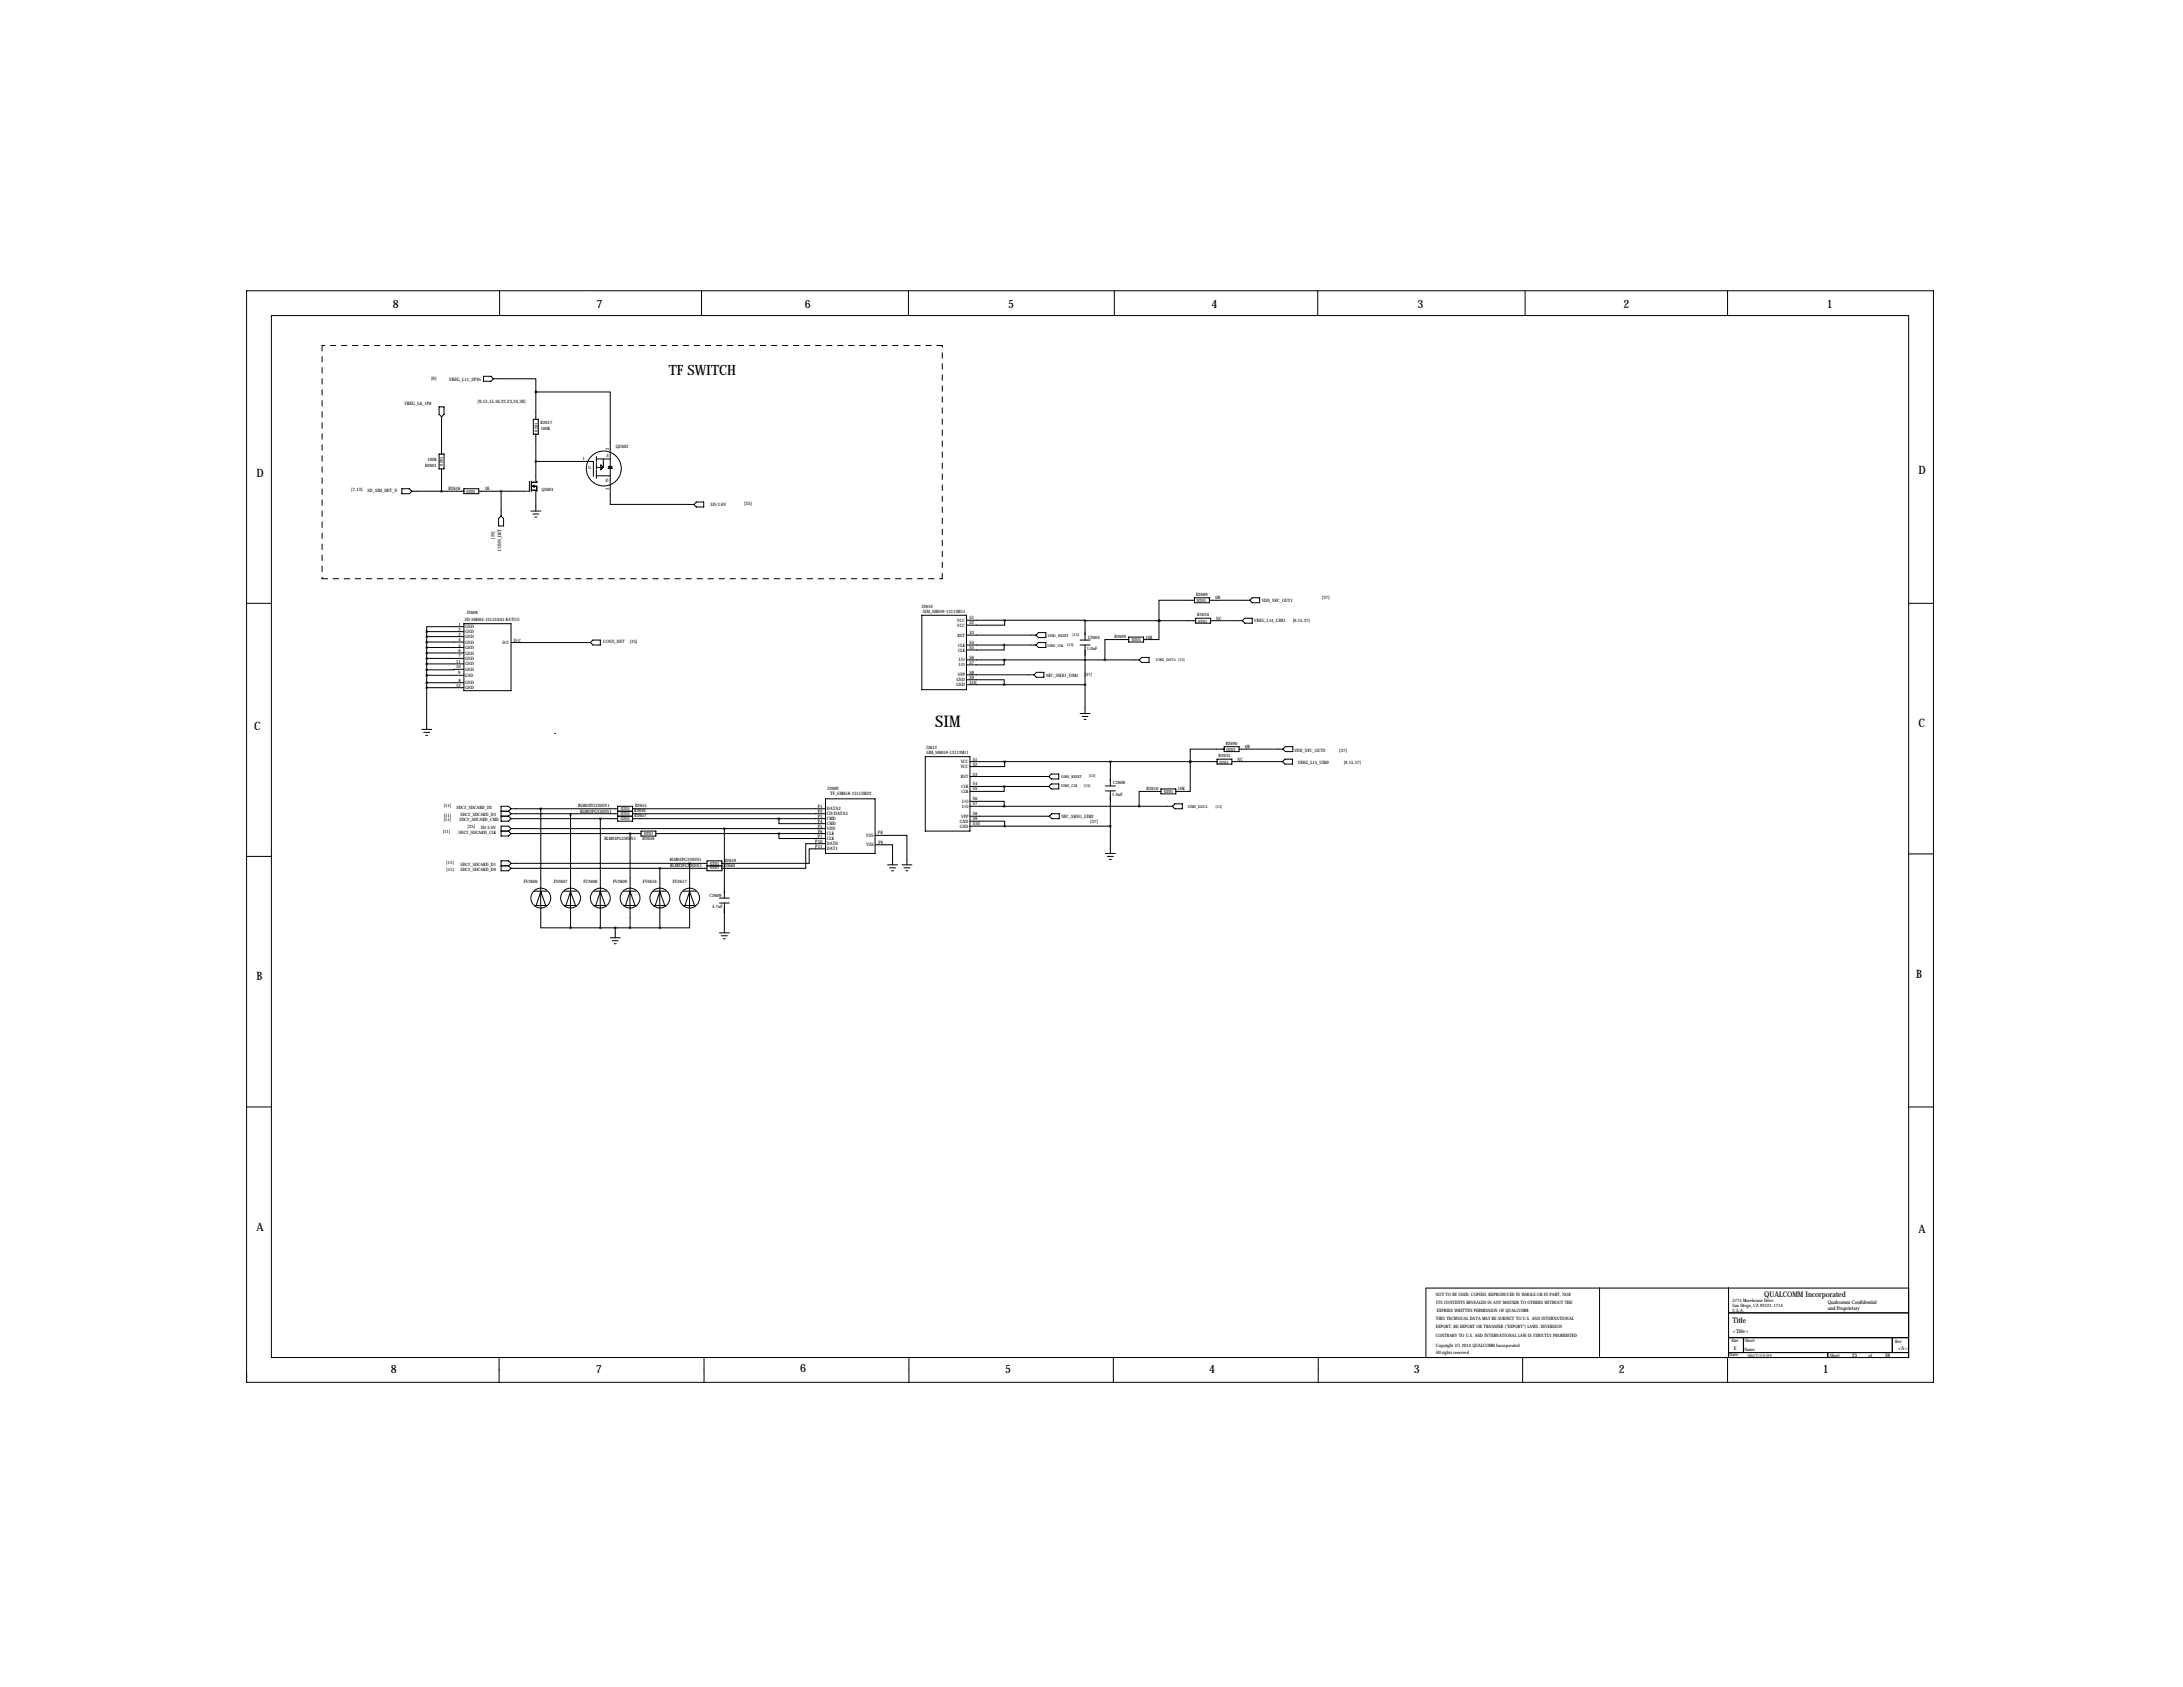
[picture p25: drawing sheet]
<svg xmlns="http://www.w3.org/2000/svg" width="1118mm" height="864mm" viewBox="0 0 1118 864" stroke-linecap="round" stroke-linejoin="round" font-family="sans-serif">
<defs><g id="words">
<text font-size="8.2" x="479" y="372">SIM</text>
<g font-size="7.3">
<text x="342" y="192">TF SW</text>
<text x="362" y="192">ITCH</text>
</g>
<g font-size="5.9">
<text x="201" y="158">8</text>
<text x="305" y="158">7</text>
<text x="412" y="158">6</text>
<text x="516" y="158">5</text>
<text x="620" y="158">4</text>
<text x="726" y="158">3</text>
<text x="831" y="158">2</text>
<text x="935" y="158">1</text>
<text x="131" y="244">D</text>
<text x="982" y="243">D</text>
<text x="130" y="374">C</text>
<text x="982" y="372">C</text>
<text x="131" y="502">B</text>
<text x="981" y="501">B</text>
<text x="131" y="630">A</text>
<text x="982" y="631">A</text>
<text x="200" y="703">8</text>
<text x="305" y="703">7</text>
<text x="410" y="703">6</text>
<text x="515" y="703">5</text>
<text x="619" y="703">4</text>
<text x="724" y="703">3</text>
<text x="829" y="703">2</text>
<text x="933" y="703">1</text>
</g>
<g font-size="4">
<text x="903" y="664">QUALCOMM Incorporated</text>
<text x="887" y="677">Title</text>
</g>
<g font-size="2.6">
<text x="936" y="668">Qualcomm Confidential</text>
<text x="936" y="671">and Proprietary</text>
<text x="887" y="682">&lt;Title&gt;</text>
<text x="888" y="691">E</text>
<text x="895" y="695">2017/12/22</text>
<text x="948" y="695">25</text>
<text x="965" y="695">38</text>
<text x="972" y="691">&lt;A&gt;</text>
</g>
<g font-size="2.4">
<text x="221" y="195">[9]</text>
<text x="230" y="195">VREG_L11_2P95</text>
<text x="207" y="207">VREG_L6_1P8</text>
<text x="245" y="206">[9,13,15,16,22,23,24,38]</text>
<text x="312" y="230" transform="rotate(-90 312 230)">2</text>
<text x="315" y="229">Q2602</text>
<text x="298" y="236">1</text>
<text x="230" y="251">R2616</text>
<text x="248" y="251">1K</text>
<text x="312" y="251" transform="rotate(-90 312 251)">3</text>
<text x="364" y="259">SD-3.0V</text>
<text x="381" y="259">[25]</text>
<text x="253" y="276" transform="rotate(-90 253 276)">[25]</text>
<text x="257" y="282" transform="rotate(-90 257 282)">CONN_DET</text>
<text x="424" y="404">J2609</text>
<text x="425" y="407">TF_SM058-13113M22</text>
<text x="419" y="414">P1</text>
<text x="419" y="416">P2</text>
<text x="419" y="419">P3</text>
<text x="423" y="415">DATA2</text>
<text x="423" y="417">CD/DATA3</text>
<text x="423" y="420">CMD</text>
<text x="419" y="421">P4</text>
<text x="419" y="424">P5</text>
<text x="423" y="422">CMD</text>
<text x="423" y="425">VDD</text>
<text x="417" y="431">P10</text>
<text x="419" y="426">P6</text>
<text x="419" y="429">P7</text>
<text x="423" y="428">CLK</text>
<text x="423" y="430">CLK</text>
<text x="443" y="428">VSS</text>
<text x="449" y="427">P8</text>
<text x="450" y="432">P9</text>
<text x="417" y="434">P11</text>
<text x="423" y="433">DAT0</text>
<text x="423" y="435">DAT1</text>
<text x="444" y="433">VSS</text>
</g>
<g font-size="2.3">
<text x="275" y="221" transform="rotate(-90 275 221)">0201</text>
<text x="277" y="217">R2617</text>
<text x="277" y="220">100K</text>
<text x="310" y="234">S</text>
<text x="218" y="239">R2601</text>
<text x="219" y="236">100K</text>
<text x="227" y="238" transform="rotate(-90 227 238)">0201</text>
<text x="301" y="240">G</text>
<text x="180" y="252">[7,13]</text>
<text x="188" y="252">SD_SIM_DET_N</text>
<text x="277" y="251">Q2601</text>
<text x="310" y="247">D</text>
<text x="239" y="252">0201</text>
<text x="612" y="305">R2689</text>
<text x="472" y="311">J2610</text>
<text x="613" y="308">0201</text>
<text x="622" y="307">0R</text>
<text x="646" y="308">VDD_NFC_OUT1</text>
<text x="677" y="307">[37]</text>
<text x="239" y="314">J2608</text>
<text x="472" y="314">SIM_SM059-13113M11</text>
<text x="496" y="317">S1</text>
<text x="613" y="315">R2634</text>
<text x="623" y="317">NC</text>
<text x="235" y="320">1</text>
<text x="235" y="323">2</text>
<text x="238" y="318">SD-SM064-13112A01-KATUO</text>
<text x="238" y="322">GND</text>
<text x="490" y="318">VCC</text>
<text x="490" y="321">VCC</text>
<text x="496" y="320">S2</text>
<text x="613" y="319">0201</text>
<text x="642" y="319">VREG_L14_UIM1</text>
<text x="662" y="318">[9,15,37]</text>
<text x="235" y="325">3</text>
<text x="235" y="328">4</text>
<text x="238" y="324">GND</text>
<text x="238" y="327">GND</text>
<text x="238" y="329">GND</text>
<text x="257" y="330">D/C</text>
<text x="263" y="328">D/C</text>
<text x="309" y="329">CONN_DET</text>
<text x="322" y="329">[25]</text>
<text x="490" y="326">RST</text>
<text x="496" y="325">S3</text>
<text x="496" y="330">S4</text>
<text x="557" y="327">C2604</text>
<text x="571" y="326">R2609</text>
<text x="579" y="328">0201</text>
<text x="586" y="327">10K</text>
<text x="235" y="331">5</text>
<text x="235" y="334">6</text>
<text x="238" y="332">GND</text>
<text x="238" y="335">GND</text>
<text x="490" y="334">CLK</text>
<text x="490" y="331">CLK</text>
<text x="496" y="332">S5</text>
<text x="556" y="333">1.0uF</text>
<text x="234" y="339">11</text>
<text x="235" y="337">7</text>
<text x="238" y="341">GND</text>
<text x="238" y="338">GND</text>
<text x="491" y="339">I/O</text>
<text x="491" y="341">I/O</text>
<text x="496" y="337">S6</text>
<text x="496" y="340">S7</text>
<text x="234" y="342">10</text>
<text x="235" y="345">9</text>
<text x="238" y="347">GND</text>
<text x="238" y="343">GND</text>
<text x="490" y="346">VPP</text>
<text x="496" y="347">S9</text>
<text x="496" y="345">S8</text>
<text x="536" y="346">NFC_SW</text>
<text x="544" y="346">IO_UIM1</text>
<text x="555" y="346">[37]</text>
<text x="234" y="352">12</text>
<text x="235" y="349">8</text>
<text x="238" y="353">GND</text>
<text x="238" y="350">GND</text>
<text x="490" y="349">GND</text>
<text x="490" y="351">GND</text>
<text x="496" y="350">S10</text>
<text x="474" y="384">J2612</text>
<text x="627" y="381">R2690</text>
<text x="637" y="383">0R</text>
<text x="474" y="386">SIM_SM059-13113M11</text>
<text x="498" y="389">S1</text>
<text x="624" y="388">R2635</text>
<text x="628" y="385">0201</text>
<text x="634" y="389">NC</text>
<text x="663" y="385">VDD_NFC_OUT2</text>
<text x="686" y="385">[37]</text>
<text x="492" y="391">VCC</text>
<text x="492" y="393">VCC</text>
<text x="498" y="392">S2</text>
<text x="624" y="391">0201</text>
<text x="664" y="391">VREG_L15_UIM2</text>
<text x="688" y="391">[9,15,37]</text>
<text x="492" y="398">RST</text>
<text x="498" y="397">S3</text>
<text x="570" y="402">C2608</text>
<text x="492" y="406">CLK</text>
<text x="492" y="403">CLK</text>
<text x="498" y="405">S5</text>
<text x="498" y="402">S4</text>
<text x="569" y="408">1.0uF</text>
<text x="587" y="404">R2610</text>
<text x="596" y="406">0201</text>
<text x="603" y="405">10K</text>
<text x="227" y="413">[11]</text>
<text x="296" y="413">BLM03PG330SN1</text>
<text x="325" y="413">R2655</text>
<text x="493" y="411">I/O</text>
<text x="493" y="414">I/O</text>
<text x="498" y="410">S6</text>
<text x="498" y="412">S7</text>
<text x="227" y="418">[11]</text>
<text x="234" y="414">SDC2_SDCARD_D2</text>
<text x="236" y="418">SDC2_SDCARD_D3</text>
<text x="297" y="416">BLM03PG330SN1</text>
<text x="318" y="415">0201</text>
<text x="318" y="417">0201</text>
<text x="318" y="420">0201</text>
<text x="325" y="416">R2656</text>
<text x="325" y="418">R2657</text>
<text x="492" y="419">VPP</text>
<text x="498" y="420">S9</text>
<text x="498" y="417">S8</text>
<text x="543" y="419">NFC_SW</text>
<text x="551" y="419">IO_UIM2</text>
<text x="227" y="420">[11]</text>
<text x="235" y="420">SDC2_SDCARD_CMD</text>
<text x="239" y="424">[25]</text>
<text x="246" y="424">SD-3.0V</text>
<text x="491" y="421">GND</text>
<text x="491" y="424">GND</text>
<text x="498" y="422">S10</text>
<text x="558" y="421">[37]</text>
<text x="227" y="426">[11]</text>
<text x="235" y="427">SDC2_SDCARD_CLK</text>
<text x="309" y="430">BLM03PG330SN1</text>
<text x="329" y="430">R2658</text>
<text x="330" y="427">0201</text>
<text x="228" y="442">[11]</text>
<text x="236" y="443">SDC2_SDCARD_D1</text>
<text x="343" y="441">BLM03PG330SN1</text>
<text x="364" y="443">0201</text>
<text x="370" y="444">R2660</text>
<text x="371" y="441">R2659</text>
<text x="228" y="446">[11]</text>
<text x="236" y="446">SDC2_SDCARD_D0</text>
<text x="343" y="444">BLM03PG330SN1</text>
<text x="364" y="445">0201</text>
<text x="268" y="452">FV2606</text>
<text x="283" y="452">FV2607</text>
<text x="299" y="452">FV2608</text>
<text x="314" y="452">FV2609</text>
<text x="329" y="452">FV2616</text>
<text x="344" y="452">FV2617</text>
<text x="363" y="459">C2609</text>
<text x="365" y="465">4.7uF</text>
<text x="735" y="663">NOT TO BE USED, COPIED, REPRODUCED IN W</text>
<text x="781" y="663">HOLE OR IN PART, NOR</text>
<text x="735" y="668">ITS CONTENTS REVEALED IN ANY MANNER TO OTHERS W</text>
<text x="736" y="672">EXPRESS W</text>
<text x="747" y="672">RITTEN PERMISSION OF QUALCOMM.</text>
<text x="793" y="668">ITHOUT THE</text>
<text x="887" y="669">San Diego, CA 92121-1714</text>
<text x="887" y="672">U.S.A.</text>
<text x="887" y="667">5775 Morehouse Drive</text>
<text x="735" y="676">THIS TECHNICAL DATA MAY BE SUBJECT TO U.S. AND INTERNATIONAL</text>
<text x="735" y="680">EXPORT, RE-EXPORT OR TRANSFER (&quot;EXPORT&quot;) LAW</text>
<text x="786" y="680">S. DIVERSION</text>
<text x="735" y="684">CONTRARY TO U.S. AND INTERNATIONAL LAWIS STRICTLY PROHIBITED</text>
<text x="735" y="690">Copyright (C) 2014 QUALCOMM Incorporated</text>
<text x="886" y="687">Size</text>
<text x="893" y="687">Sheet</text>
<text x="970" y="688">Rev</text>
<text x="735" y="693">All rights reserved</text>
<text x="885" y="694">Date:</text>
<text x="893" y="692">Name</text>
<text x="937" y="695">Sheet</text>
<text x="957" y="695">of</text>
</g>
<g font-size="2">
<text x="536" y="326">UIM1_RESET</text>
<text x="549" y="326">[13]</text>
<text x="536" y="331">UIM1_CLK</text>
<text x="546" y="331">[13]</text>
<text x="592" y="339">UIM1_DATA [13]</text>
<text x="543" y="398">UIM2_RESET</text>
<text x="557" y="398">[13]</text>
<text x="543" y="403">UIM2_CLK</text>
<text x="555" y="403">[13]</text>
<text x="608" y="414">UIM2_DATA</text>
<text x="622" y="414">[13]</text>
</g>
</g></defs>
<g fill="none" stroke="#000" stroke-width=".51">
<path d="M256 149v13M299 149h-173v559h864v-399M299 149h691v160h-13M359 149v13M465 149v13M570 149v13M675 149v13M781 149v13M884 149v13M139 162h838v533h-838zM248 193h3l2 1-2 1h-3zM253 194h21v7"/>
<path d="M225 208h2v4l-1 1-1-1zM226 213v19M273 215h3v7h-3zM274 201h38v57h43M274 201v14M225 232h2v8h-2zM274 222v24M274 236h27M301 236h3v8M305 234v2M305 237v3M305 235h7"/>
<path d="M305 239h4M308 238l1 1-1 2zM309 235v4M311 239h2M312 239l1 1h-2zM206 250h4l1 1-1 2h-4zM211 251h26M226 240v11M237 250h8v3h-8zM245 251h24M257 251v13M271 246v5h-1"/>
<path d="M272 246v5M272 251h3M273 249h2v2M274 251v11M275 246v1h-3M305 241v4M305 244h7M356 257h4v3h-4l-1-2zM255 265l2-1 1 1v4h-3zM272 262h5M273 263h3M274 265h1"/>
<path d="M126 309h13M237 319h25v35h-25zM472 315h23v38h-23zM495 318h19M514 318h41M514 318v2h-19M555 318v10M555 318h57M593 318v9h-8M593 318h.1M612 307h-19v11M612 306h7v3h-7z"/>
<path d="M612 316h8v3h-8zM619 307h21M620 318h16M636 318l1-2h4v3h-4zM640 307l1-1h4v3h-4zM218 323h19M218 326h19M218 329h19M218 334h19M218 337h19M218 340h19M218 331h19"/>
<path d="M218 323v50M237 321h-19v2M262 329h40M302 329l2-1h3v2h-3zM495 330h35M495 325h35M495 338h88M514 338v2h-19M514 330v3h-19M532 329h3v2h-3l-2-1zM532 324h3v2h-3l-2-1zM553 328h5"/>
<path d="M553 330h5M555 330v35M578 327h-12v11M578 326h7v3h-7zM584 337h4v2h-4l-1-1zM218 346h19M218 350h19M218 352h19M237 343h-19M495 348h19v3M495 345h34M495 351h60"/>
<path d="M531 344h3v3h-3l-2-2zM216 373h5M217 375h3M218 376h1M284 375h.1M553 365h5M554 367h3M555 368h1M474 387h23v38h-23zM497 390h126M497 398h40M514 390v2h-17"/>
<path d="M537 398l1-2h4v3h-4zM568 390v12M609 390v15h-7M609 390h.1M623 389h8v2h-8zM627 383h-18v7M627 382h7v3h-7zM631 390h26M634 383h23M657 390l1-1h4v2h-4zM657 383l1-1h4v3h-4zM257 418h3"/>
<path d="M257 415h3M260 418l2 1M260 415l2 2M262 417h30M262 414l-2-1h-3v7h3l2-1M262 414h54M262 419h54M262 417l-2 1M262 414l-2 1M277 414v61h15M292 417v58M307 419v37l-2 7"/>
<path d="M316 417h-24M316 413h8v7h-8zM316 418h8M316 415h8M324 414h99M324 417h99M324 419h99M399 419v3h24M423 409h25v28h-25zM497 410h17v3M497 403h40M497 413h103"/>
<path d="M497 418h40M514 403v2h-17M537 403l1-2h4v3h-4zM537 418l1-1h4v2h-4zM566 402h5M566 405h5M568 405v32M594 405h-11v8M594 404h8v2h-8zM601 411h4v3h-4l-1-1zM126 438h13M257 425h3"/>
<path d="M260 425l2 2M262 424l-2-1h-3v5h3l2-1M262 424h161M262 427h66M262 424l-2 1M323 427v48M328 425h8v3h-8zM336 427h87M371 424v36M399 427v2h24M423 432h-11v12h-42M423 435h-9v7h-44"/>
<path d="M448 428h16v15M448 432h9v11M497 420h17v3M497 423h71M566 437h5M567 438h3M568 440h1M977 437h13M257 443h3M260 443l2 1M262 444h100M262 442l-2-1h-3v5h3l2-2"/>
<path d="M262 442h100M262 442l-2 1M274 456h6M277 456l2 8M277 456l-2 7M289 456h6M292 456l3 8M292 456l-2 7M304 456h6M319 456h7M335 456h6M338 444v31"/>
<path d="M350 456h6M353 456l3 8M353 442v33h-15M353 456l-2 7M362 441h8v5h-8zM362 443h8M368 460h5M454 443h5M455 444h3M456 446h1M462 443h5M463 444h3"/>
<path d="M464 446h1M274 464h6M289 464h6M292 475h46M304 464h6M307 464v-8l3 8M307 464v11M315 475v5M319 464h7M320 463l3-7 2 8M335 464h6M335 463l3-7 2 8"/>
<path d="M350 464h6M368 462h5M368 478h5M369 479h3M371 462v16M312 480h5M313 482h3M314 483h1M370 481h1M126 567h13M977 567h13M819 659v36"/>
<path d="M885 659v36M977 659h-247v36M885 672h92M256 695v13M360 695v13M465 695v13M570 695v13M675 695v13M780 695v13M884 695v13M885 692h92M885 685h92"/>
<path d="M893 685v7M936 692v3M969 685v7"/>
<circle cx="309" cy="240" r="9"/>
<circle cx="277" cy="460" r="5"/>
<circle cx="292" cy="460" r="5"/>
<circle cx="307" cy="460" r="5"/>
<circle cx="323" cy="460" r="5"/>
<circle cx="338" cy="460" r="5"/>
<circle cx="353" cy="460" r="5"/>
</g>
<path d="M165 177v119M482 177h-317M165 296h317M482 296v-119" fill="none" stroke="#000" stroke-width=".51" stroke-dasharray="2.8 2.8"/>
<path d="M272 249l2-1v1z" fill="#000" stroke="#000" stroke-width=".51"/>
<path d="M555 318a.5 .5 0 0 0 1 0 .5 .5 0 0 0-1 0zM555 351a.5 .5 0 0 0 1 0 .5 .5 0 0 0-1 0zM256 251a.5 .5 0 0 0 1 0 .5 .5 0 0 0-1 0z" fill="#000" stroke="#000" stroke-width="1.3"/>
<use href="#words"/>
</svg>
